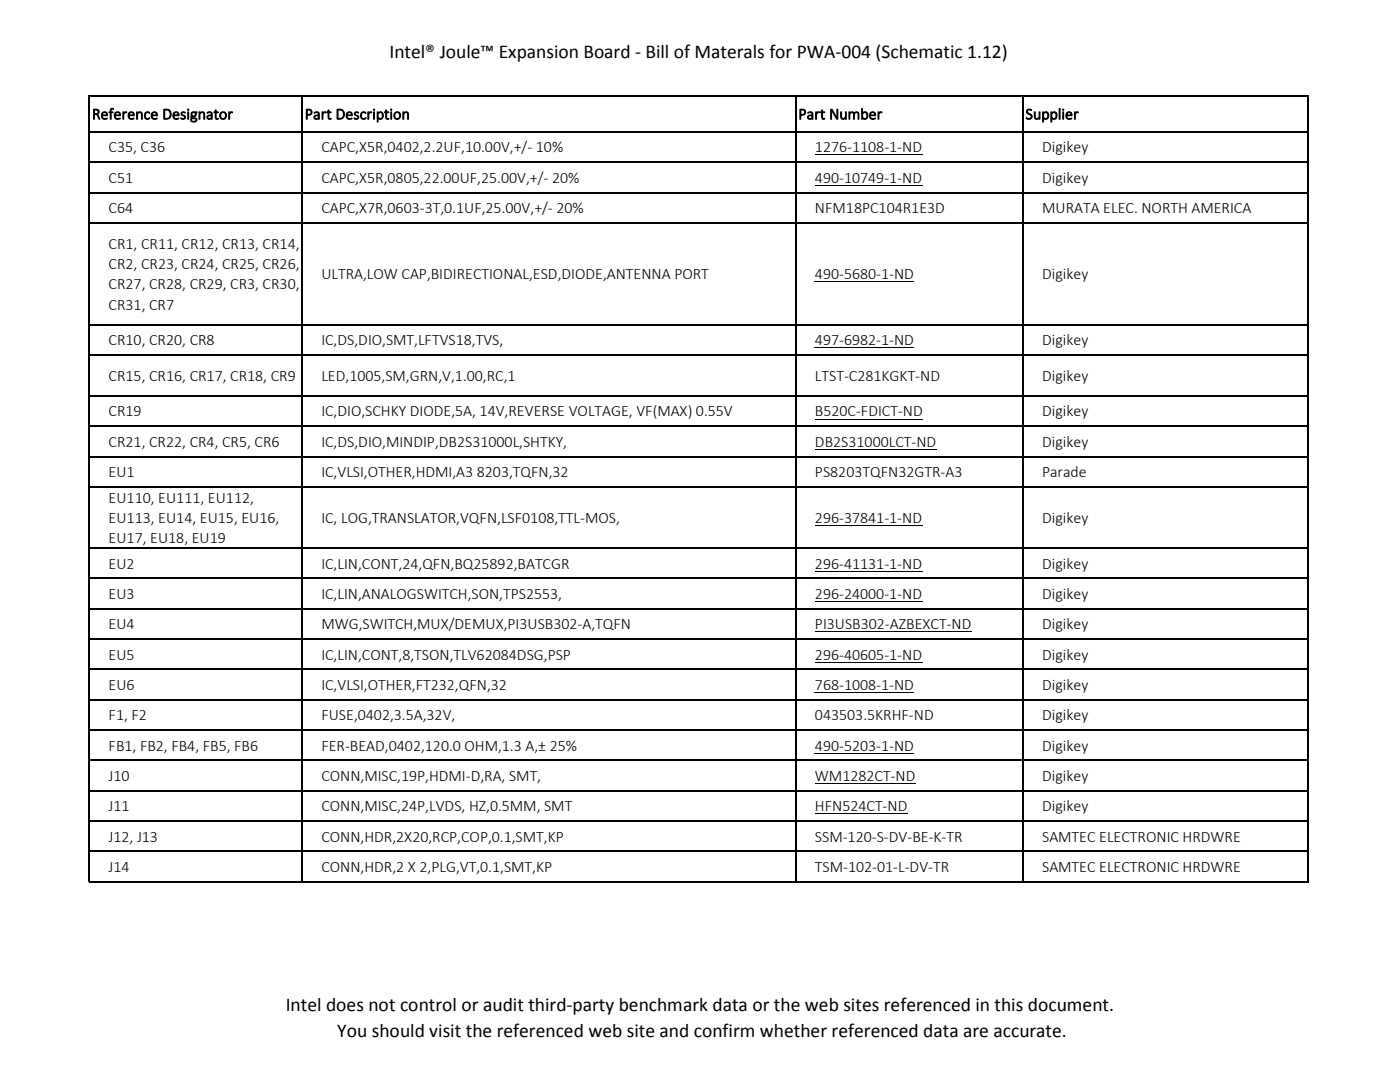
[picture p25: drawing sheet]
<svg xmlns="http://www.w3.org/2000/svg" width="437mm" height="337mm" viewBox="0 0 437 337" stroke-linecap="round" stroke-linejoin="round" font-family="sans-serif">
<defs><g id="words">
<g font-size="6.1">
<text x="121.4" y="18.1">Intel® Joule™ Expansion Board - Bill of Materals for PWA-004 (Schematic 1.12)</text>
<text x="89.1" y="315.3">Intel does not control or audit third-party benchmark data or the web sites referenced in this document.</text>
<text x="105.2" y="323.3">You should visit the referenced web site and confirm whether referenced data are accurate.</text>
</g>
<g font-size="5">
<text x="28.7" y="37.2">Reference Designator</text>
<text x="95.1" y="37.2">Part Description</text>
<text x="249" y="37.2">Part Number</text>
<text x="319.8" y="37.2">Supplier</text>
<text x="33.9" y="47.5">C35, C36</text>
<text x="100.2" y="47.5">CAPC,X5R,0402,2.2UF,10.00V,+/- 10%</text>
<text x="254.1" y="47.5">1276-1108-1-ND</text>
<text x="325" y="47.5">Digikey</text>
<text x="33.9" y="57">C51</text>
<text x="100.2" y="57">CAPC,X5R,0805,22.00UF,25.00V,+/- 20%</text>
<text x="254.1" y="57">490-10749-1-ND</text>
<text x="325" y="57">Digikey</text>
<text x="33.9" y="66.4">C64</text>
<text x="100.2" y="66.4">CAPC,X7R,0603-3T,0.1UF,25.00V,+/- 20%</text>
<text x="254.1" y="66.4">NFM18PC104R1E3D</text>
<text x="325" y="66.4">MURATA ELEC. NORTH AMERICA</text>
<text x="33.9" y="77.5">CR1, CR11, CR12, CR13, CR14,</text>
<text x="33.9" y="83.9">CR2, CR23, CR24, CR25, CR26,</text>
<text x="100.2" y="87">ULTRA,LOW CAP,BIDIRECTIONAL,ESD,DIODE,ANTENNA PORT</text>
<text x="254.1" y="87">490-5680-1-ND</text>
<text x="325" y="87">Digikey</text>
<text x="33.9" y="90.2">CR27, CR28, CR29, CR3, CR30,</text>
<text x="33.9" y="96.6">CR31, CR7</text>
<text x="33.9" y="107.7">CR10, CR20, CR8</text>
<text x="100.2" y="107.7">IC,DS,DIO,SMT,LFTVS18,TVS,</text>
<text x="254.1" y="107.7">497-6982-1-ND</text>
<text x="325" y="107.7">Digikey</text>
<text x="33.9" y="118.8">CR15, CR16, CR17, CR18, CR9</text>
<text x="100.2" y="118.8">LED,1005,SM,GRN,V,1.00,RC,1</text>
<text x="254.1" y="118.8">LTST-C281KGKT-ND</text>
<text x="325" y="118.8">Digikey</text>
<text x="33.9" y="129.8">CR19</text>
<text x="100.2" y="129.8">IC,DIO,SCHKY DIODE,5A, 14V,REVERSE VOLTAGE, VF(MAX) 0.55V</text>
<text x="254.1" y="129.8">B520C-FDICT-ND</text>
<text x="325" y="129.8">Digikey</text>
<text x="33.9" y="139.3">CR21, CR22, CR4, CR5, CR6</text>
<text x="100.2" y="139.3">IC,DS,DIO,MINDIP,DB2S31000L,SHTKY,</text>
<text x="254.1" y="139.3">DB2S31000LCT-ND</text>
<text x="325" y="139.3">Digikey</text>
<text x="33.9" y="148.8">EU1</text>
<text x="100.2" y="148.8">IC,VLSI,OTHER,HDMI,A3 8203,TQFN,32</text>
<text x="254.1" y="148.8">PS8203TQFN32GTR-A3</text>
<text x="325" y="148.8">Parade</text>
<text x="33.9" y="156.7">EU110, EU111, EU112,</text>
<text x="33.9" y="163">EU113, EU14, EU15, EU16,</text>
<text x="100.2" y="163">IC, LOG,TRANSLATOR,VQFN,LSF0108,TTL-MOS,</text>
<text x="254.1" y="163">296-37841-1-ND</text>
<text x="325" y="163">Digikey</text>
<text x="33.9" y="169.4">EU17, EU18, EU19</text>
<text x="33.9" y="177.3">EU2</text>
<text x="100.2" y="177.3">IC,LIN,CONT,24,QFN,BQ25892,BATCGR</text>
<text x="254.1" y="177.3">296-41131-1-ND</text>
<text x="325" y="177.3">Digikey</text>
<text x="33.9" y="186.7">EU3</text>
<text x="100.2" y="186.7">IC,LIN,ANALOGSWITCH,SON,TPS2553,</text>
<text x="254.1" y="186.7">296-24000-1-ND</text>
<text x="325" y="186.7">Digikey</text>
<text x="33.9" y="196.2">EU4</text>
<text x="100.2" y="196.2">MWG,SWITCH,MUX/DEMUX,PI3USB302-A,TQFN</text>
<text x="254.1" y="196.2">PI3USB302-AZBEXCT-ND</text>
<text x="325" y="196.2">Digikey</text>
<text x="33.9" y="205.6">EU5</text>
<text x="100.2" y="205.6">IC,LIN,CONT,8,TSON,TLV62084DSG,PSP</text>
<text x="254.1" y="205.6">296-40605-1-ND</text>
<text x="325" y="205.6">Digikey</text>
<text x="33.9" y="215.1">EU6</text>
<text x="100.2" y="215.1">IC,VLSI,OTHER,FT232,QFN,32</text>
<text x="254.1" y="215.1">768-1008-1-ND</text>
<text x="325" y="215.1">Digikey</text>
<text x="33.9" y="224.6">F1, F2</text>
<text x="100.2" y="224.6">FUSE,0402,3.5A,32V,</text>
<text x="254.1" y="224.6">043503.5KRHF-ND</text>
<text x="325" y="224.6">Digikey</text>
<text x="33.9" y="234">FB1, FB2, FB4, FB5, FB6</text>
<text x="100.2" y="234">FER-BEAD,0402,120.0 OHM,1.3 A,± 25%</text>
<text x="254.1" y="234">490-5203-1-ND</text>
<text x="325" y="234">Digikey</text>
<text x="33.9" y="243.5">J10</text>
<text x="100.2" y="243.5">CONN,MISC,19P,HDMI-D,RA, SMT,</text>
<text x="254.1" y="243.5">WM1282CT-ND</text>
<text x="325" y="243.5">Digikey</text>
<text x="33.9" y="252.9">J11</text>
<text x="100.2" y="252.9">CONN,MISC,24P,LVDS, HZ,0.5MM, SMT</text>
<text x="254.1" y="252.9">HFN524CT-ND</text>
<text x="325" y="252.9">Digikey</text>
<text x="33.9" y="262.4">J12, J13</text>
<text x="100.2" y="262.4">CONN,HDR,2X20,RCP,COP,0.1,SMT,KP</text>
<text x="254.1" y="262.4">SSM-120-S-DV-BE-K-TR</text>
<text x="325" y="262.4">SAMTEC ELECTRONIC HRDWRE</text>
<text x="33.9" y="271.9">J14</text>
<text x="100.2" y="271.9">CONN,HDR,2 X 2,PLG,VT,0.1,SMT,KP</text>
<text x="254.1" y="271.9">TSM-102-01-L-DV-TR</text>
<text x="325" y="271.9">SAMTEC ELECTRONIC HRDWRE</text>
</g>
</g></defs>
<g fill="none" stroke="#000" stroke-width=".31">
<path d="M254.1 48.3h33.4M254.1 57.7h33.4M254.1 87.8h30.9M254.1 108.5h30.9M254.1 130.6h33.7M254.1 140.1h37.9M254.1 163.8h33.4M254.1 178.1h33.4M254.1 187.5h33.4M254.1 197h48.8M254.1 206.4h33.4M254.1 215.9h30.9"/>
<path d="M254.1 234.8h30.9M254.1 244.3h31.4M254.1 253.7h28.9"/>
</g>
<g fill="none" stroke="#000" stroke-width=".33">
<path d="M27.9 29.8v245.3M28 29.9h380.2M94.2 30.1v245M248.1 30.1v245M319 30.1v245M408 30.1v245M28 41.1h380.2M28 50.6h380.2M28 60h380.2M28 69.5h380.2M28 101.3h380.2M28 110.8h380.2"/>
<path d="M28 123.5h380.2M28 132.9h380.2M28 142.4h380.2M28 151.8h380.2M28 170.9h380.2M28 180.3h380.2M28 189.8h380.2M28 199.3h380.2M28 208.7h380.2M28 218.2h380.2M28 227.6h380.2M28 237.1h380.2"/>
<path d="M28 246.6h380.2M28 256h380.2M28 265.5h380.2M28 274.9h380.2"/>
</g>
<use href="#words"/>
</svg>
